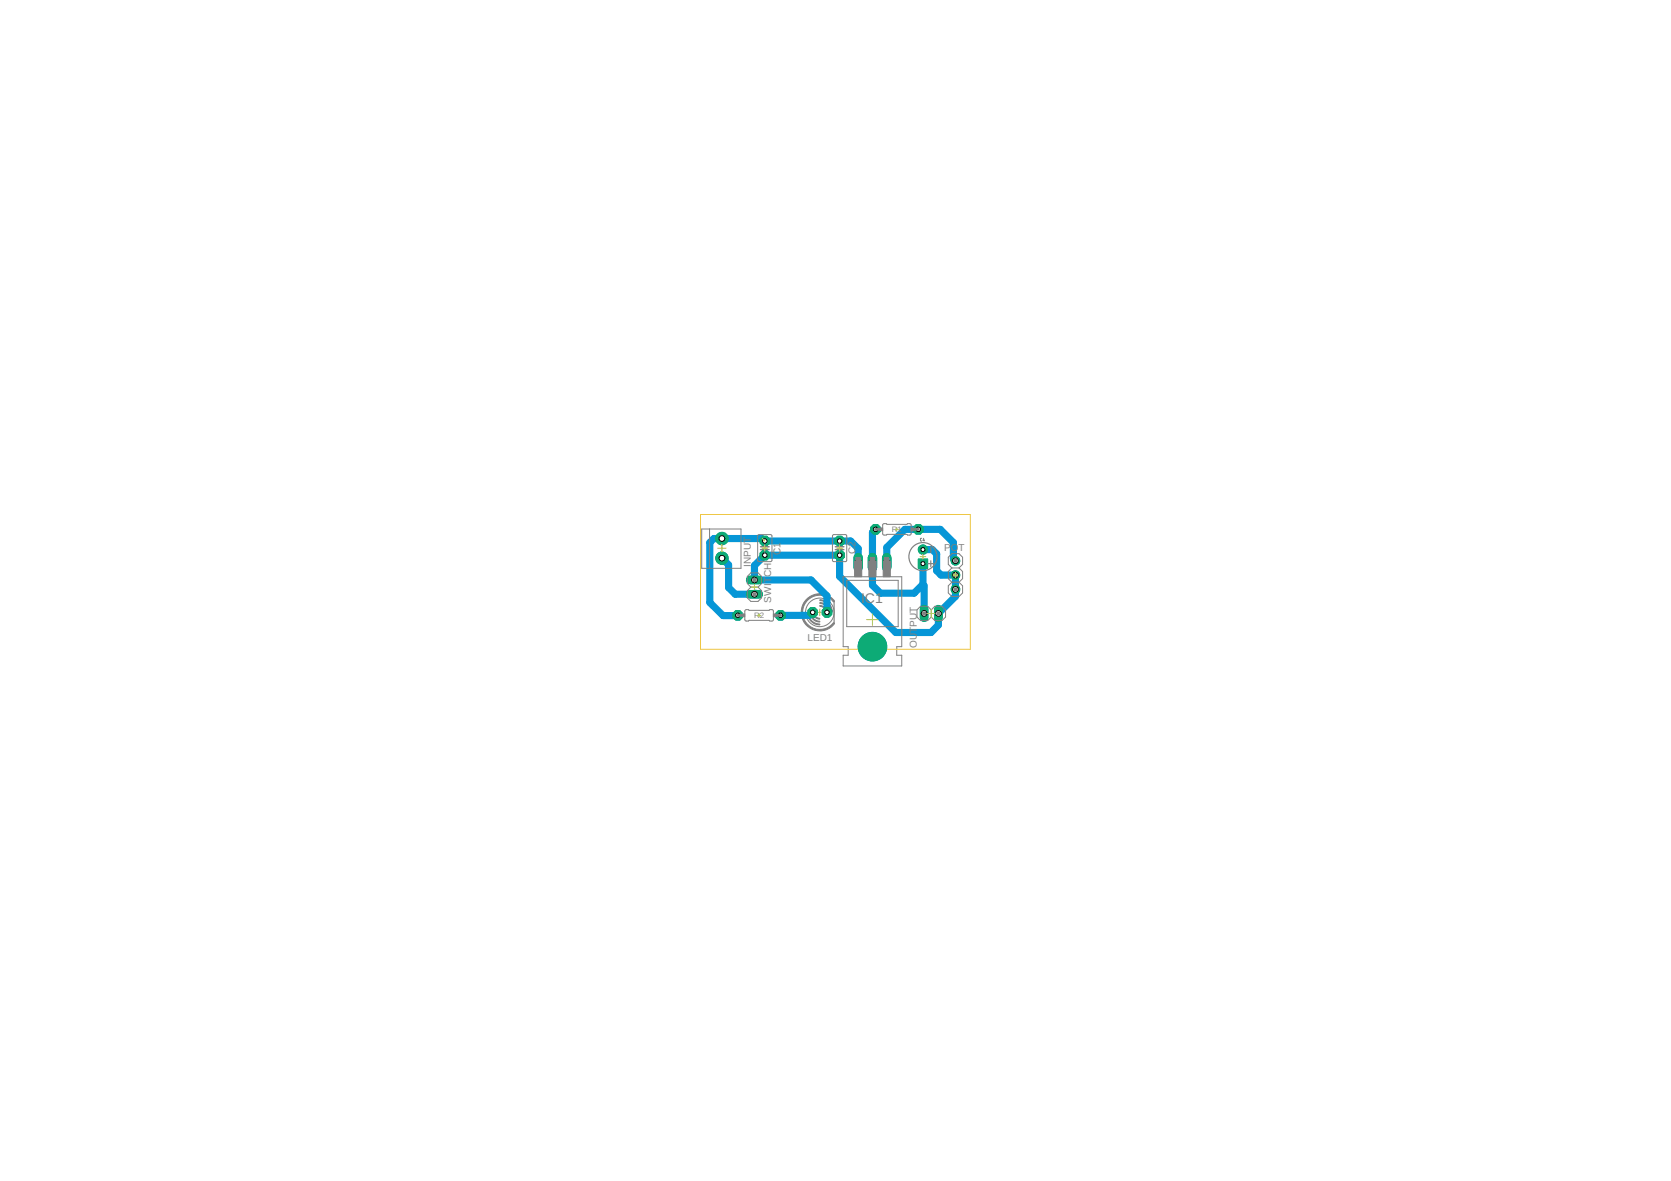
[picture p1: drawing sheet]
<svg xmlns="http://www.w3.org/2000/svg" width="297mm" height="210mm" viewBox="0 0 297 210" stroke-linecap="round" stroke-linejoin="round" font-family="sans-serif">
<defs><g id="words">
<text font-size="2.5" fill="#808080" x="153.1" y="107.2">IC1</text>
<g font-size="1.8" fill="#808080">
<text x="133.5" y="100.8" transform="rotate(-90 133.5 100.8)">INPUT</text>
<text x="138.7" y="98.7" transform="rotate(-90 138.7 98.7)">C1</text>
<text x="152" y="98.4" transform="rotate(-90 152 98.4)">C2</text>
<text x="167.8" y="98">POT</text>
<text x="137.1" y="107.1" transform="rotate(-90 137.1 107.1)">SWIT</text>
<text x="137.1" y="102.6" transform="rotate(-90 137.1 102.6)">CH</text>
<text x="143.5" y="113.9">LED1</text>
<text x="163" y="115.2" transform="rotate(-90 163 115.2)">OUTPUT</text>
</g>
<g font-size="1.4" fill="#808080">
<text x="158.5" y="94.6">R1</text>
<text x="134" y="109.9">R2</text>
</g>
</g></defs>
<path d="M145.1 108.8h1.2M145.7 108.2v1.2" fill="none" stroke="#afd134" stroke-width=".18"/>
<g fill="#808080" stroke="#808080" stroke-width=".18">
<path d="M144.5 108.8h.2a1.08 1.08 0 0 0 1 1.1v.1a1.19 1.19 0 0 1-1.2-1.2z" fill-rule="evenodd"/>
<path d="M145.7 107.6a1.19 1.19 0 0 1 1.2 1.2h-.1l-.1-.2a1.07 1.07 0 0 0-1-.8z" fill-rule="evenodd"/>
<path d="M144 108.8h.1a1.59 1.59 0 0 0 1.6 1.6v.2a1.71 1.71 0 0 1-1.7-1.8z" fill-rule="evenodd"/>
<path d="M145.7 107.1a1.68 1.68 0 0 1 1.7 1.7h-.1a1.59 1.59 0 0 0-1.6-1.5z" fill-rule="evenodd"/>
<path d="M143.5 108.8h.1a2.08 2.08 0 0 0 2.1 2.1v.2a2.24 2.24 0 0 1-2.2-2.3z" fill-rule="evenodd"/>
<path d="M145.7 106.6a2.2 2.2 0 0 1 2.3 2.2h-.2a2.11 2.11 0 0 0-2.1-2.1z" fill-rule="evenodd"/>
<path d="M143.2 106.7a3.3 3.3 0 0 1 5.2 .1l-.2 .2a3.1 3.1 0 0 0-4.5-.4 3.1 3.1 0 0 0 0 4.5 3.1 3.1 0 0 0 4.5-.4l.2 .1a3.3 3.3 0 0 1-4.7 .6 3.3 3.3 0 0 1-.5-4.7z" fill-rule="evenodd"/>
</g>
<path d="M148.3 106.9v3.8" fill="none" stroke="#808080" stroke-width=".21"/>
<circle cx="145.7" cy="108.8" r="2.54" fill="none" stroke="#808080" stroke-width=".18"/>
<circle cx="155.1" cy="114.9" r="2.54" fill="#0696d7" stroke="#0696d7" stroke-width=".18"/>
<path d="M128.3 99.2l1.2 1.2v4l1.2 1.2h3.4l.2-.2M135.5 95.7h-8.6l-.7 .7v10.7l2.3 2.3h2.6M136 96.2h15.2l1.3 1.3v2.5M155.6 94.1l-.5 .5v9.4l1.4 1.4h6l1.6-1.5M164.1 97.7h1.6l.8 .7v3l.8 .8h2.5v3.8l-3 3v2.1l-1.3 1.3h-6.3l-10-10v-3.7h-13.2l-1.9 1.8v2.6h10.1l2.8 2.8v2.9M169.8 99.7l-.3-.4v-2.9l-2.4-2.3h-6.3l-3.2 3.2v2.7M144.5 108.8l-.6 .6h-5.2M164.1 100.2v3.7M164.1 103.9l.2 .2v4.9" fill="none" stroke="#0696d7" stroke-width="1.3"/>
<circle cx="136" cy="96.2" r=".92" fill="#0dab76" stroke="#0dab76" stroke-width=".18"/>
<circle cx="136" cy="96.2" r=".4" fill="#fff" stroke="#000" stroke-width=".18"/>
<circle cx="136" cy="98.7" r=".92" fill="#0dab76" stroke="#0dab76" stroke-width=".18"/>
<circle cx="136" cy="98.7" r=".4" fill="#fff" stroke="#000" stroke-width=".18"/>
<circle cx="149.2" cy="96.2" r=".92" fill="#0dab76" stroke="#0dab76" stroke-width=".18"/>
<circle cx="149.2" cy="96.2" r=".4" fill="#fff" stroke="#000" stroke-width=".18"/>
<circle cx="149.2" cy="98.7" r=".92" fill="#0dab76" stroke="#0dab76" stroke-width=".18"/>
<circle cx="149.2" cy="98.7" r=".4" fill="#fff" stroke="#000" stroke-width=".18"/>
<path d="M163.2 99.4h1.7v1.6h-1.7z" fill="#0dab76" stroke="#0dab76" stroke-width=".18"/>
<circle cx="164.1" cy="100.2" r=".36" fill="#fff" stroke="#000" stroke-width=".18"/>
<circle cx="164.1" cy="97.7" r=".83" fill="#0dab76" stroke="#0dab76" stroke-width=".18"/>
<circle cx="164.1" cy="97.7" r=".36" fill="#fff" stroke="#000" stroke-width=".18"/>
<path d="M157.6 99.1v1.7" fill="none" stroke="#0dab76" stroke-width="1.7"/>
<circle cx="157.6" cy="100" r=".55" fill="#fff" stroke="#000" stroke-width=".18"/>
<path d="M155.1 99.1v1.7" fill="none" stroke="#0dab76" stroke-width="1.7"/>
<circle cx="155.1" cy="100" r=".55" fill="#fff" stroke="#000" stroke-width=".18"/>
<path d="M152.5 99.1v1.7" fill="none" stroke="#0dab76" stroke-width="1.7"/>
<circle cx="152.5" cy="100" r=".55" fill="#fff" stroke="#000" stroke-width=".18"/>
<circle cx="128.3" cy="99.2" r="1.1" fill="#0dab76" stroke="#0dab76" stroke-width=".18"/>
<circle cx="128.3" cy="99.2" r=".51" fill="#fff" stroke="#000" stroke-width=".18"/>
<circle cx="128.3" cy="95.7" r="1.1" fill="#0dab76" stroke="#0dab76" stroke-width=".18"/>
<circle cx="128.3" cy="95.7" r=".51" fill="#fff" stroke="#000" stroke-width=".18"/>
<circle cx="169.8" cy="104.8" r=".76" fill="#0dab76" stroke="#0dab76" stroke-width=".18"/>
<circle cx="169.8" cy="104.8" r=".51" fill="#fff" stroke="#000" stroke-width=".18"/>
<circle cx="169.8" cy="102.2" r=".76" fill="#0dab76" stroke="#0dab76" stroke-width=".18"/>
<circle cx="169.8" cy="102.2" r=".51" fill="#fff" stroke="#000" stroke-width=".18"/>
<circle cx="169.8" cy="99.7" r=".76" fill="#0dab76" stroke="#0dab76" stroke-width=".18"/>
<circle cx="169.8" cy="99.7" r=".51" fill="#fff" stroke="#000" stroke-width=".18"/>
<path d="M164.3 108.3v1.5" fill="none" stroke="#0dab76" stroke-width="1.5"/>
<circle cx="164.3" cy="109" r=".51" fill="#fff" stroke="#000" stroke-width=".18"/>
<path d="M166.8 108.3v1.5" fill="none" stroke="#0dab76" stroke-width="1.5"/>
<circle cx="166.8" cy="109" r=".51" fill="#fff" stroke="#000" stroke-width=".18"/>
<path d="M133.3 103.1h1.6" fill="none" stroke="#0dab76" stroke-width="1.5"/>
<circle cx="134.1" cy="103.1" r=".51" fill="#fff" stroke="#000" stroke-width=".18"/>
<path d="M133.3 105.6h1.6" fill="none" stroke="#0dab76" stroke-width="1.5"/>
<circle cx="134.1" cy="105.6" r=".51" fill="#fff" stroke="#000" stroke-width=".18"/>
<circle cx="144.5" cy="108.8" r=".92" fill="#0dab76" stroke="#0dab76" stroke-width=".18"/>
<circle cx="144.5" cy="108.8" r=".4" fill="#fff" stroke="#000" stroke-width=".18"/>
<circle cx="147" cy="108.8" r=".92" fill="#0dab76" stroke="#0dab76" stroke-width=".18"/>
<circle cx="147" cy="108.8" r=".4" fill="#fff" stroke="#000" stroke-width=".18"/>
<circle cx="163.2" cy="94.1" r=".92" fill="#0dab76" stroke="#0dab76" stroke-width=".18"/>
<circle cx="163.2" cy="94.1" r=".4" fill="#fff" stroke="#000" stroke-width=".18"/>
<circle cx="155.6" cy="94.1" r=".92" fill="#0dab76" stroke="#0dab76" stroke-width=".18"/>
<circle cx="155.6" cy="94.1" r=".4" fill="#fff" stroke="#000" stroke-width=".18"/>
<circle cx="138.7" cy="109.4" r=".92" fill="#0dab76" stroke="#0dab76" stroke-width=".18"/>
<circle cx="138.7" cy="109.4" r=".4" fill="#fff" stroke="#000" stroke-width=".18"/>
<circle cx="131.1" cy="109.4" r=".92" fill="#0dab76" stroke="#0dab76" stroke-width=".18"/>
<circle cx="131.1" cy="109.4" r=".4" fill="#fff" stroke="#000" stroke-width=".18"/>
<circle cx="136" cy="96.2" r=".92" fill="#0dab76" stroke="#0dab76" stroke-width=".18"/>
<circle cx="136" cy="96.2" r=".4" fill="#fff" stroke="#000" stroke-width=".18"/>
<circle cx="136" cy="98.7" r=".92" fill="#0dab76" stroke="#0dab76" stroke-width=".18"/>
<circle cx="136" cy="98.7" r=".4" fill="#fff" stroke="#000" stroke-width=".18"/>
<circle cx="149.2" cy="96.2" r=".92" fill="#0dab76" stroke="#0dab76" stroke-width=".18"/>
<circle cx="149.2" cy="96.2" r=".4" fill="#fff" stroke="#000" stroke-width=".18"/>
<circle cx="149.2" cy="98.7" r=".92" fill="#0dab76" stroke="#0dab76" stroke-width=".18"/>
<circle cx="149.2" cy="98.7" r=".4" fill="#fff" stroke="#000" stroke-width=".18"/>
<path d="M163.2 99.4h1.7v1.6h-1.7z" fill="#0dab76" stroke="#0dab76" stroke-width=".18"/>
<circle cx="164.1" cy="100.2" r=".36" fill="#fff" stroke="#000" stroke-width=".18"/>
<circle cx="164.1" cy="97.7" r=".83" fill="#0dab76" stroke="#0dab76" stroke-width=".18"/>
<circle cx="164.1" cy="97.7" r=".36" fill="#fff" stroke="#000" stroke-width=".18"/>
<path d="M157.6 99.1v1.7" fill="none" stroke="#0dab76" stroke-width="1.7"/>
<circle cx="157.6" cy="100" r=".55" fill="#fff" stroke="#000" stroke-width=".18"/>
<path d="M155.1 99.1v1.7" fill="none" stroke="#0dab76" stroke-width="1.7"/>
<circle cx="155.1" cy="100" r=".55" fill="#fff" stroke="#000" stroke-width=".18"/>
<path d="M152.5 99.1v1.7" fill="none" stroke="#0dab76" stroke-width="1.7"/>
<circle cx="152.5" cy="100" r=".55" fill="#fff" stroke="#000" stroke-width=".18"/>
<circle cx="128.3" cy="99.2" r="1.1" fill="#0dab76" stroke="#0dab76" stroke-width=".18"/>
<circle cx="128.3" cy="99.2" r=".51" fill="#fff" stroke="#000" stroke-width=".18"/>
<circle cx="128.3" cy="95.7" r="1.1" fill="#0dab76" stroke="#0dab76" stroke-width=".18"/>
<circle cx="128.3" cy="95.7" r=".51" fill="#fff" stroke="#000" stroke-width=".18"/>
<circle cx="169.8" cy="104.8" r=".76" fill="#0dab76" stroke="#0dab76" stroke-width=".18"/>
<circle cx="169.8" cy="104.8" r=".51" fill="#fff" stroke="#000" stroke-width=".18"/>
<circle cx="169.8" cy="102.2" r=".76" fill="#0dab76" stroke="#0dab76" stroke-width=".18"/>
<circle cx="169.8" cy="102.2" r=".51" fill="#fff" stroke="#000" stroke-width=".18"/>
<circle cx="169.8" cy="99.7" r=".76" fill="#0dab76" stroke="#0dab76" stroke-width=".18"/>
<circle cx="169.8" cy="99.7" r=".51" fill="#fff" stroke="#000" stroke-width=".18"/>
<path d="M164.3 108.3v1.5" fill="none" stroke="#0dab76" stroke-width="1.5"/>
<circle cx="164.3" cy="109" r=".51" fill="#fff" stroke="#000" stroke-width=".18"/>
<path d="M166.8 108.3v1.5" fill="none" stroke="#0dab76" stroke-width="1.5"/>
<circle cx="166.8" cy="109" r=".51" fill="#fff" stroke="#000" stroke-width=".18"/>
<path d="M133.3 103.1h1.6" fill="none" stroke="#0dab76" stroke-width="1.5"/>
<circle cx="134.1" cy="103.1" r=".51" fill="#fff" stroke="#000" stroke-width=".18"/>
<path d="M133.3 105.6h1.6" fill="none" stroke="#0dab76" stroke-width="1.5"/>
<circle cx="134.1" cy="105.6" r=".51" fill="#fff" stroke="#000" stroke-width=".18"/>
<circle cx="144.5" cy="108.8" r=".92" fill="#0dab76" stroke="#0dab76" stroke-width=".18"/>
<circle cx="144.5" cy="108.8" r=".4" fill="#fff" stroke="#000" stroke-width=".18"/>
<circle cx="147" cy="108.8" r=".92" fill="#0dab76" stroke="#0dab76" stroke-width=".18"/>
<circle cx="147" cy="108.8" r=".4" fill="#fff" stroke="#000" stroke-width=".18"/>
<circle cx="163.2" cy="94.1" r=".92" fill="#0dab76" stroke="#0dab76" stroke-width=".18"/>
<circle cx="163.2" cy="94.1" r=".4" fill="#fff" stroke="#000" stroke-width=".18"/>
<circle cx="155.6" cy="94.1" r=".92" fill="#0dab76" stroke="#0dab76" stroke-width=".18"/>
<circle cx="155.6" cy="94.1" r=".4" fill="#fff" stroke="#000" stroke-width=".18"/>
<circle cx="138.7" cy="109.4" r=".92" fill="#0dab76" stroke="#0dab76" stroke-width=".18"/>
<circle cx="138.7" cy="109.4" r=".4" fill="#fff" stroke="#000" stroke-width=".18"/>
<circle cx="131.1" cy="109.4" r=".92" fill="#0dab76" stroke="#0dab76" stroke-width=".18"/>
<circle cx="131.1" cy="109.4" r=".4" fill="#fff" stroke="#000" stroke-width=".18"/>
<g fill="none" stroke="#808080" stroke-width=".18">
<path d="M124.7 94h7v7h-7zM126.1 94v7M134.7 95.1l2.3-.1 .2 .2-.1 4.6h-2.4zM136 96.7v.5M136 97.7v.5M148.1 95.1h2.4v4.7h-2.3l-.2-.1zM149.2 96.7v.5M149.2 97.7v.5M156.9 93.2l.3-.1h.3l.2 .1h3.5l.1-.1h.5l.2 .2-.1 1.7-.2 .1h-.4l-.1-.1h-3.5l-.2 .1h-.4l-.2-.1zM163.8 95.7l-.2 .1v.3l.2 .1M164.2 95.7l-.1 .4h.2M164.3 95.9v.3"/>
<path d="M132.5 108.4h.5l.2 .1h3.5l.1-.1h.5l.2 .2v1.6l-.3 .2h-.4l-.1-.1h-3.5l-.2 .1h-.4l-.2-.3zM133.5 104.4l-.7-.7v-1.3l.7-.6h1.2l.7 .6v1.3l-.7 .7M133.5 104.4l-.7 .6v1.3l.7 .6h1.2l.7-.6v-1.3l-.7-.6M133.5 104.4h1.2M149.9 102.5h10.4v12.4h-.9v1.6h.9v1.9h-10.4v-1.9h.9v-1.6h-.9zM150.5 103.1h9.2v8.3h-9.2zM165.5 108.4l.7-.6h1.2l.7 .6v1.3l-.7 .6h-1.2l-.7-.6M165.5 108.4l-.6-.6h-1.3l-.6 .6v1.3l.6 .6h1.3l.6-.6M165.5 108.4v1.3M169.2 100.9l-.6-.6v-1.3l.6-.6h1.3l.6 .6v1.3l-.6 .6M169.2 100.9l-.6 .7v1.2l.6 .7M169.2 103.5l-.6 .6v1.3l.6 .6h1.3l.6-.6v-1.3l-.6-.6"/>
<path d="M169.2 103.5h1.3M169.2 100.9h1.3M170.5 100.9l.6 .7v1.2l-.6 .7"/>
<circle cx="155.1" cy="114.9" r="1.8"/>
</g>
<path d="M135.2 97.7h1.5M135.2 97.2h1.5M148.5 97.7h1.5M148.5 97.2h1.5" fill="none" stroke="#808080" stroke-width=".25"/>
<g fill="none" stroke="#808080" stroke-width=".21">
<path d="M165.5 97.2v1M165.5 99.7v1M165 100.2h.9"/>
<circle cx="164.1" cy="98.9" r="2.5"/>
</g>
<g fill="#808080" stroke="#808080" stroke-width=".18">
<path d="M152.2 99.1h.7v.6h-.7z"/>
<path d="M154.7 99.1h.8v.6h-.8z"/>
<path d="M157.2 99.1h.8v.6h-.8z"/>
<path d="M157 99.7h1.3v2.8h-1.3z"/>
<path d="M154.5 99.7h1.2v2.8h-1.2z"/>
<path d="M151.9 99.7h1.3v2.8h-1.3z"/>
<path d="M156.5 93.8h.4v.5h-.4z"/>
<path d="M162 93.8h.3v.5h-.3z"/>
<path d="M132 109.1h.4v.5h-.4z"/>
<path d="M137.5 109.1h.4v.5h-.4z"/>
<path d="M169.6 102h.5v.5h-.5z"/>
<path d="M169.6 104.5h.5v.5h-.5z"/>
<path d="M169.6 99.4h.5v.5h-.5z"/>
<path d="M164 108.8h.5v.5h-.5z"/>
<path d="M166.6 108.8h.5v.5h-.5z"/>
<path d="M133.9 102.8h.5v.5h-.5z"/>
<path d="M133.9 105.4h.5v.5h-.5z"/>
</g>
<path d="M155.6 94.1h.9M162.3 94.1h.9M131.1 109.4h.9M137.9 109.4h.8" fill="none" stroke="#808080" stroke-width=".51"/>
<g fill="none" stroke="#afd134" stroke-width=".18">
<path d="M127.6 97.4h1.5M128.3 96.7v1.4M135.5 97.4h.9M136 96.9v1M148.8 97.4h.9M149.2 96.9v1M159.2 94.1h.5M159.4 93.8v.5M163.5 98.9h1.1M164.1 98.4v1M133.6 104.4h1M134.1 103.8v1.1"/>
<path d="M134.7 109.4h.5M134.9 109.1v.5M154.1 110.1h2M155.1 109.1v2M164.9 109h1.3M165.5 108.3v1.4M169.4 102.2h.9M169.8 101.7v1"/>
</g>
<path d="M135.5 95.7l.5 .5" fill="none" stroke="#c8c832" stroke-width=".18"/>
<g fill="none" stroke="#eec643" stroke-width=".18">
<path d="M124.5 91.4h48v24h-48z"/>
<circle cx="155.1" cy="114.9" r="1.65"/>
</g>
<circle cx="155.1" cy="114.9" r="1.65" fill="#fff" stroke="#000" stroke-width=".18"/>
<circle cx="155.1" cy="114.9" r="2.54" fill="#0dab76" stroke="#0dab76" stroke-width=".18"/>
<use href="#words"/>
</svg>
